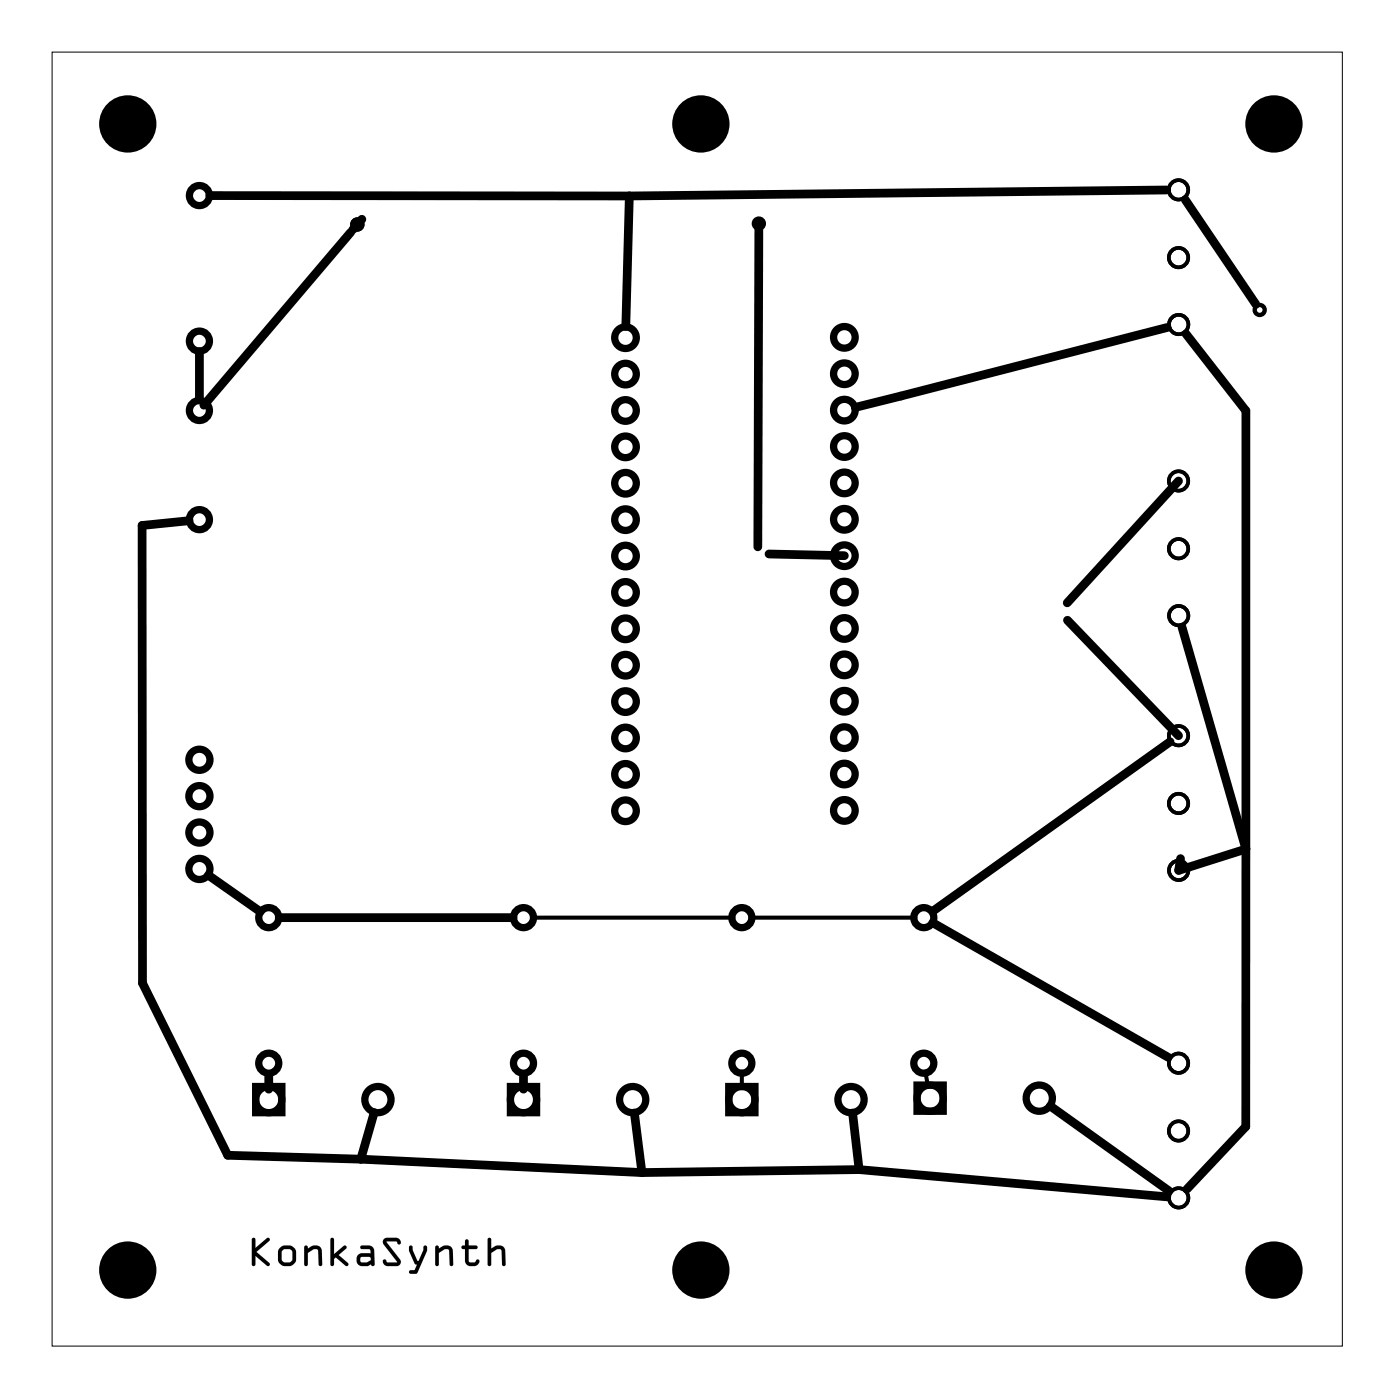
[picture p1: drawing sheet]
<svg xmlns="http://www.w3.org/2000/svg" width="97mm" height="98mm" viewBox="0 0 97 98" stroke-linecap="round" stroke-linejoin="round" font-family="sans-serif">
<path d="M3.6 3.6h90.1v90.4h-90.1z" fill="none" stroke="#000" stroke-width=".07"/>
<g fill="none" stroke="#000" stroke-width=".51">
<path d="M17.8 75.8h1.9v1.9h-1.9zM35.6 75.8h1.9v1.9h-1.9zM50.9 75.8h1.8v1.9h-1.8zM64 75.7h1.8v1.9h-1.8z"/>
<circle cx="13.9" cy="13.7" r=".7"/>
<circle cx="13.9" cy="23.8" r=".7"/>
<circle cx="13.9" cy="28.7" r=".7"/>
<circle cx="13.9" cy="36.3" r=".7"/>
<circle cx="43.7" cy="28.7" r=".75"/>
<circle cx="43.7" cy="31.2" r=".75"/>
<circle cx="43.7" cy="23.6" r=".75"/>
<circle cx="43.7" cy="36.3" r=".75"/>
<circle cx="43.7" cy="33.7" r=".75"/>
<circle cx="43.7" cy="38.8" r=".75"/>
<circle cx="43.7" cy="26.1" r=".75"/>
<circle cx="58.9" cy="28.6" r=".75"/>
<circle cx="58.9" cy="31.2" r=".75"/>
<circle cx="58.9" cy="23.5" r=".75"/>
<circle cx="58.9" cy="33.7" r=".75"/>
<circle cx="58.9" cy="36.2" r=".75"/>
<circle cx="58.9" cy="38.8" r=".75"/>
<circle cx="58.9" cy="26.1" r=".75"/>
<circle cx="13.9" cy="55.6" r=".74"/>
<circle cx="13.9" cy="53" r=".74"/>
<circle cx="13.9" cy="58.1" r=".74"/>
<circle cx="43.7" cy="41.4" r=".75"/>
<circle cx="43.7" cy="46.4" r=".75"/>
<circle cx="43.7" cy="51.5" r=".75"/>
<circle cx="43.7" cy="54.1" r=".75"/>
<circle cx="43.7" cy="49" r=".75"/>
<circle cx="43.7" cy="56.6" r=".75"/>
<circle cx="43.7" cy="43.9" r=".75"/>
<circle cx="58.9" cy="41.3" r=".75"/>
<circle cx="58.9" cy="54" r=".75"/>
<circle cx="58.9" cy="46.4" r=".75"/>
<circle cx="58.9" cy="51.5" r=".75"/>
<circle cx="58.9" cy="48.9" r=".75"/>
<circle cx="58.9" cy="56.6" r=".75"/>
<circle cx="58.9" cy="43.9" r=".75"/>
<circle cx="13.9" cy="60.7" r=".74"/>
<circle cx="18.8" cy="76.8" r=".91"/>
<circle cx="18.8" cy="64.1" r=".7"/>
<circle cx="18.8" cy="74.2" r=".7"/>
<circle cx="26.4" cy="76.8" r=".91"/>
<circle cx="36.5" cy="76.8" r=".91"/>
<circle cx="36.5" cy="64.1" r=".7"/>
<circle cx="36.5" cy="74.2" r=".7"/>
<circle cx="44.2" cy="76.8" r=".91"/>
<circle cx="51.8" cy="76.8" r=".91"/>
<circle cx="51.8" cy="64.1" r=".7"/>
<circle cx="51.8" cy="74.2" r=".7"/>
<circle cx="59.4" cy="76.8" r=".91"/>
<circle cx="64.5" cy="64.1" r=".7"/>
<circle cx="64.5" cy="74.2" r=".7"/>
<circle cx="64.9" cy="76.7" r=".91"/>
<circle cx="72.5" cy="76.7" r=".91"/>
</g>
<g fill="none" stroke="#000" stroke-width=".3">
<circle cx="24.9" cy="15.7" r=".35"/>
<circle cx="53" cy="15.6" r=".35"/>
<circle cx="87.9" cy="21.6" r=".35"/>
</g>
<g fill="none" stroke="#000" stroke-width=".25">
<circle cx="82.3" cy="13.3" r=".68"/>
<circle cx="82.3" cy="18" r=".68"/>
<circle cx="82.3" cy="33.6" r=".68"/>
<circle cx="82.3" cy="38.3" r=".68"/>
<circle cx="82.3" cy="22.7" r=".68"/>
<circle cx="82.3" cy="51.4" r=".68"/>
<circle cx="82.3" cy="56.1" r=".68"/>
<circle cx="82.3" cy="43" r=".68"/>
<circle cx="82.3" cy="74.2" r=".68"/>
<circle cx="82.3" cy="78.9" r=".68"/>
<circle cx="82.3" cy="60.8" r=".68"/>
<circle cx="82.3" cy="83.6" r=".68"/>
</g>
<g fill="#000">
<circle cx="8.9" cy="8.7" r="2"/>
<circle cx="48.9" cy="8.7" r="2"/>
<circle cx="88.9" cy="8.7" r="2"/>
<circle cx="8.9" cy="88.7" r="2"/>
<circle cx="48.9" cy="88.7" r="2"/>
<circle cx="88.9" cy="88.7" r="2"/>
</g>
<g fill="#000">
<path d="M17.6 86.4l.2 .1v.6l.8-.7a.13 .13 0 0 1 .2 0 .13 .13 0 0 1 0 .2l-.9 .8 .9 .7a.13 .13 0 0 1 0 .2 .13 .13 0 0 1-.2 0l-.8-.6v.5a.13 .13 0 0 1-.1 .2 .13 .13 0 0 1-.1-.2zM17.6 86.4v1.8a.13 .13 0 0 0 .1 .2 .13 .13 0 0 0 .1-.2v-.5l.8 .6a.13 .13 0 0 0 .2 0 .13 .13 0 0 0 0-.1l-.9-.8 .9-.8a.13 .13 0 0 0 0-.2 .13 .13 0 0 0-.2 0l-.8 .7v-.6zM19.5 87.1l.4-.2h.4l.2 .2a1.02 1.02 0 0 1 .2 .9l-.1 .1-.3 .3h-.5l-.3-.2a1.06 1.06 0 0 1-.1-.9zM19.5 87.1l-.1 .2a1.05 1.05 0 0 0 .1 .9l.3 .2h.5l.3-.3 .1-.1a1.02 1.02 0 0 0-.2-.9l-.3-.2a.64 .64 0 0 0-.7 .2zM19.7 87.3v.7l.2 .1h.4l.1-.2v-.6l-.2-.1h-.4zM19.7 87.3l.1-.1h.4l.2 .1v.6l-.1 .2h-.4l-.2-.1zM21.3 87h.1l.1 .1a.57 .57 0 0 1 1 .2v.9a.13 .13 0 0 1-.1 .2 .13 .13 0 0 1-.2-.1v-1l-.1-.1h-.2l-.4 .3v.7a.13 .13 0 0 1-.1 .2 .14 .14 0 0 1-.2-.2zM21.3 87l-.1 1.2a.14 .14 0 0 0 .2 .2 .13 .13 0 0 0 .1-.2v-.7l.4-.3h.2l.1 .1v1a.13 .13 0 0 0 .2 .1 .13 .13 0 0 0 .1-.2v-.9a.46 .46 0 0 0-.8-.3l-.2 .2-.1-.2zM23.1 86.4h.1l.1 .1v1l.7-.5a.13 .13 0 0 1 .2 0 .13 .13 0 0 1 0 .2l-.6 .4 .7 .5a.13 .13 0 0 1 0 .2 .13 .13 0 0 1-.1 .1l-.8-.6-.1 .1v.3a.13 .13 0 0 1-.1 .2 .13 .13 0 0 1-.1-.2zM23.1 86.4v1.8a.13 .13 0 0 0 .1 .2 .13 .13 0 0 0 .1-.2v-.3l.1-.1 .7 .5a.13 .13 0 0 0 .2 0 .13 .13 0 0 0 0-.1l-.7-.6 .6-.4a.13 .13 0 0 0 0-.2 .13 .13 0 0 0-.2 0l-.7 .5v-1l-.1-.1zM25.2 87l.5-.1a.38 .38 0 0 1 .4 .4l.1 .9a.14 .14 0 0 1-.2 .2 .13 .13 0 0 1-.1-.2l-.2 .2h-.4a.46 .46 0 0 1-.4-.5 .46 .46 0 0 1 .4-.4h.6v-.2l-.1-.1h-.6zM25.2 87v.2h.6l.1 .1v.2h-.6a.46 .46 0 0 0-.4 .4 .46 .46 0 0 0 .4 .5h.4l.2-.2a.13 .13 0 0 0 .1 .2 .14 .14 0 0 0 .2-.2l-.1-.9a.38 .38 0 0 0-.4-.4zM25.2 87.8l-.1 .2 .1 .1h.4l.3-.1-.1-.3zM25.2 87.8l.6-.1 .1 .3-.3 .1h-.4l-.1-.1zM26.8 86.5l.2-.1h.6a.29 .29 0 0 1 .3 .1 .29 .29 0 0 1 0 .4l-.1-.1-.1-.1h-.7l1 1.4-.2 .3h-.7a.29 .29 0 0 1-.3-.2 .29 .29 0 0 1 0-.3h.1l.2 .2h.6l-.9-1.2-.1-.2zM26.8 86.5l-.1 .2 .1 .2 .9 1.2h-.7a.14 .14 0 0 0-.1-.2 .14 .14 0 0 0-.2 .1 .35 .35 0 0 0 .4 .4h.7l.2-.2-.1-.3-.9-1.2h.7a.14 .14 0 0 0 .1 .2 .14 .14 0 0 0 .2-.2 .35 .35 0 0 0-.4-.3h-.6zM28.6 87h.2v.3l.3 .7h.1l.4-.7-.1-.2a.14 .14 0 0 1 .2-.2 .13 .13 0 0 1 .1 .2v.2l-.7 1.5-.4 .1a.13 .13 0 0 1-.2-.1 .13 .13 0 0 1 .2-.1h.2l.2-.4-.2-.1-.3-.9zM28.6 87v.3l.3 .9 .2 .1-.2 .4h-.2a.13 .13 0 0 0-.2 .1 .13 .13 0 0 0 .2 .1l.4-.1 .7-1.5v-.2a.13 .13 0 0 0-.1-.2 .13 .13 0 0 0-.1 .2v.2l-.4 .7h-.1l-.3-.7v-.3zM30.4 87h.2v.1a.57 .57 0 0 1 1 .2v.9a.13 .13 0 0 1-.1 .2 .13 .13 0 0 1-.1-.1l-.1-1-.1-.1h-.2l-.4 .3v.7a.13 .13 0 0 1-.1 .2 .13 .13 0 0 1-.1-.2zM30.4 87v1.2a.13 .13 0 0 0 .1 .2 .13 .13 0 0 0 .1-.2v-.7l.4-.3h.2l.2 .1v1a.13 .13 0 0 0 .1 .1 .13 .13 0 0 0 .1-.2v-.9a.46 .46 0 0 0-.7-.3l-.3 .2v-.2zM32.5 86.5l.2 .1v.3h.5a.13 .13 0 0 1 .1 .2 .13 .13 0 0 1-.1 .1h-.5v.8l.1 .1 .4-.1a.14 .14 0 0 1 .1-.1 .14 .14 0 0 1 .2 .2 .54 .54 0 0 1-.6 .3 .54 .54 0 0 1-.4-.4v-.8h-.2a.13 .13 0 0 1-.1-.1 .13 .13 0 0 1 .1-.2h.2zM32.5 86.5v.4h-.2a.13 .13 0 0 0-.1 .2 .13 .13 0 0 0 .1 .1h.2v.8a.54 .54 0 0 0 .4 .4 .54 .54 0 0 0 .6-.3 .15 .15 0 0 0-.2-.2 .15 .15 0 0 0-.1 .2h-.4l-.1-.1v-.8h.5a.13 .13 0 0 0 .1-.1 .13 .13 0 0 0-.1-.2h-.5v-.3zM34.1 86.4l.2 .1v.6a.57 .57 0 0 1 1 .2v.9a.13 .13 0 0 1-.1 .2 .13 .13 0 0 1-.2-.1v-1l-.1-.1h-.2l-.4 .3v.7a.13 .13 0 0 1-.1 .2 .14 .14 0 0 1-.2-.2zM34.1 86.4l-.1 1.8a.14 .14 0 0 0 .2 .2 .13 .13 0 0 0 .1-.2v-.7l.4-.3h.2l.1 .1v1a.13 .13 0 0 0 .2 .1 .13 .13 0 0 0 .1-.2v-.9a.46 .46 0 0 0-.8-.3l-.2 .2v-.7z"/>
<path d="M17.6 86.4l.2 .1v.6l.8-.7a.13 .13 0 0 1 .2 0 .13 .13 0 0 1 0 .2l-.9 .8 .9 .7a.13 .13 0 0 1 0 .2 .13 .13 0 0 1-.2 0l-.8-.6v.5a.13 .13 0 0 1-.1 .2 .13 .13 0 0 1-.1-.2zM19.5 87.1h.1a.64 .64 0 0 1 .6-.2l.3 .2a1.02 1.02 0 0 1 .2 .9l-.1 .1-.3 .3h-.5l-.3-.2a1.05 1.05 0 0 1-.1-.9zM19.7 87.3v.7l.2 .1h.4l.1-.2v-.6l-.2-.1h-.4zM21.3 87h.1l.1 .1a.55 .55 0 0 1 .5-.2 .55 .55 0 0 1 .5 .4v.9a.13 .13 0 0 1-.1 .2 .13 .13 0 0 1-.2-.1v-1l-.1-.1h-.2l-.4 .3v.7a.13 .13 0 0 1-.1 .2 .14 .14 0 0 1-.2-.2zM23.1 86.4h.1l.1 .1v1l.7-.5a.13 .13 0 0 1 .2 0 .13 .13 0 0 1 0 .2l-.6 .4 .7 .5a.13 .13 0 0 1 0 .2 .13 .13 0 0 1-.2 0l-.7-.5-.1 .1v.3a.13 .13 0 0 1-.1 .2 .13 .13 0 0 1-.1-.2zM25.2 87l.5-.1a.38 .38 0 0 1 .4 .4l.1 .9a.14 .14 0 0 1-.2 .2 .13 .13 0 0 1-.1-.2l-.2 .2h-.4a.46 .46 0 0 1-.4-.5 .46 .46 0 0 1 .4-.4h.6v-.2l-.1-.1h-.6zM25.2 87.8l-.1 .2 .1 .1h.4l.3-.1-.1-.3zM26.8 86.5l.2-.1h.6a.29 .29 0 0 1 .3 .1 .29 .29 0 0 1 0 .4l-.1-.1-.1-.1h-.7l1 1.4-.2 .3h-.7a.29 .29 0 0 1-.3-.2 .29 .29 0 0 1 0-.3h.1l.2 .2h.6l-.9-1.2-.1-.2zM28.6 87h.2v.3l.3 .7h.1l.4-.7v-.2a.13 .13 0 0 1 .1-.2 .13 .13 0 0 1 .1 .2v.2l-.7 1.5-.4 .1a.13 .13 0 0 1-.2-.1 .13 .13 0 0 1 .2-.1h.2l.2-.4-.2-.1-.3-.9zM30.4 87h.2v.1a.55 .55 0 0 1 .6-.2 .55 .55 0 0 1 .4 .4v.9a.13 .13 0 0 1-.1 .2 .13 .13 0 0 1-.1-.1l-.1-1-.1-.1h-.2l-.4 .3v.7a.13 .13 0 0 1-.1 .2 .13 .13 0 0 1-.1-.2zM32.5 86.5l.2 .1v.3h.5a.13 .13 0 0 1 .1 .2 .13 .13 0 0 1-.1 .1h-.5v.8l.1 .1 .4-.1a.14 .14 0 0 1 .1-.1 .14 .14 0 0 1 .2 .2 .54 .54 0 0 1-.6 .3 .54 .54 0 0 1-.4-.4v-.8h-.2a.13 .13 0 0 1-.1-.1 .13 .13 0 0 1 .1-.2h.2zM34.1 86.4l.2 .1v.6a.55 .55 0 0 1 .5-.2 .55 .55 0 0 1 .5 .4v.9a.13 .13 0 0 1-.1 .2 .13 .13 0 0 1-.2-.1v-1l-.1-.1h-.2l-.4 .3v.7a.13 .13 0 0 1-.1 .2 .14 .14 0 0 1-.2-.2z"/>
</g>
<path d="M37.1 64.1h14.1M51.8 74.8v1.2M52.4 64.1h11.5M64.6 74.8l.2 1.1" fill="none" stroke="#000" stroke-width=".28"/>
<g fill="none" stroke="#000" stroke-width=".61">
<path d="M14.6 13.7h29.3M24.5 16.2l-10.3 12.1M25.3 15.3l-.7 .7M43.9 13.7l-.2 9.1M53 15.6l-.1 22.6M81.4 13.3l-37.5 .4M82.7 13.9l5 7.3M13.2 36.3l-3.3 .4v31.9l6 12 9.3 .3M13.9 24.5v3.4M53.7 38.7l5.2 .1M81.5 22.9l-21.8 5.5M82.3 33.6l-7.8 8.5"/>
<path d="M82.8 23.3l4.2 5.4v49.9l-4.2 4.4M74.5 43.3l7.8 8.1M81.7 51.8l-16.5 11.8M82.5 43.8l4.5 15.5-4.7 1.5 .1-.9M14.5 61.1l3.7 2.5M18.8 75.2v.8M19.5 64.1h16.3M26.1 77.7l-.9 3.2M36.5 75.2v.8M44.3 77.7l.5 4.1M59.5 77.7l.5 3.9M65.1 64.4l16.4 9.4"/>
<path d="M73.3 77.2l8.3 5.9M25.2 80.9l19.6 .9M60 81.6l21.4 1.9M60 81.6l-15.2 .2"/>
</g>
</svg>
